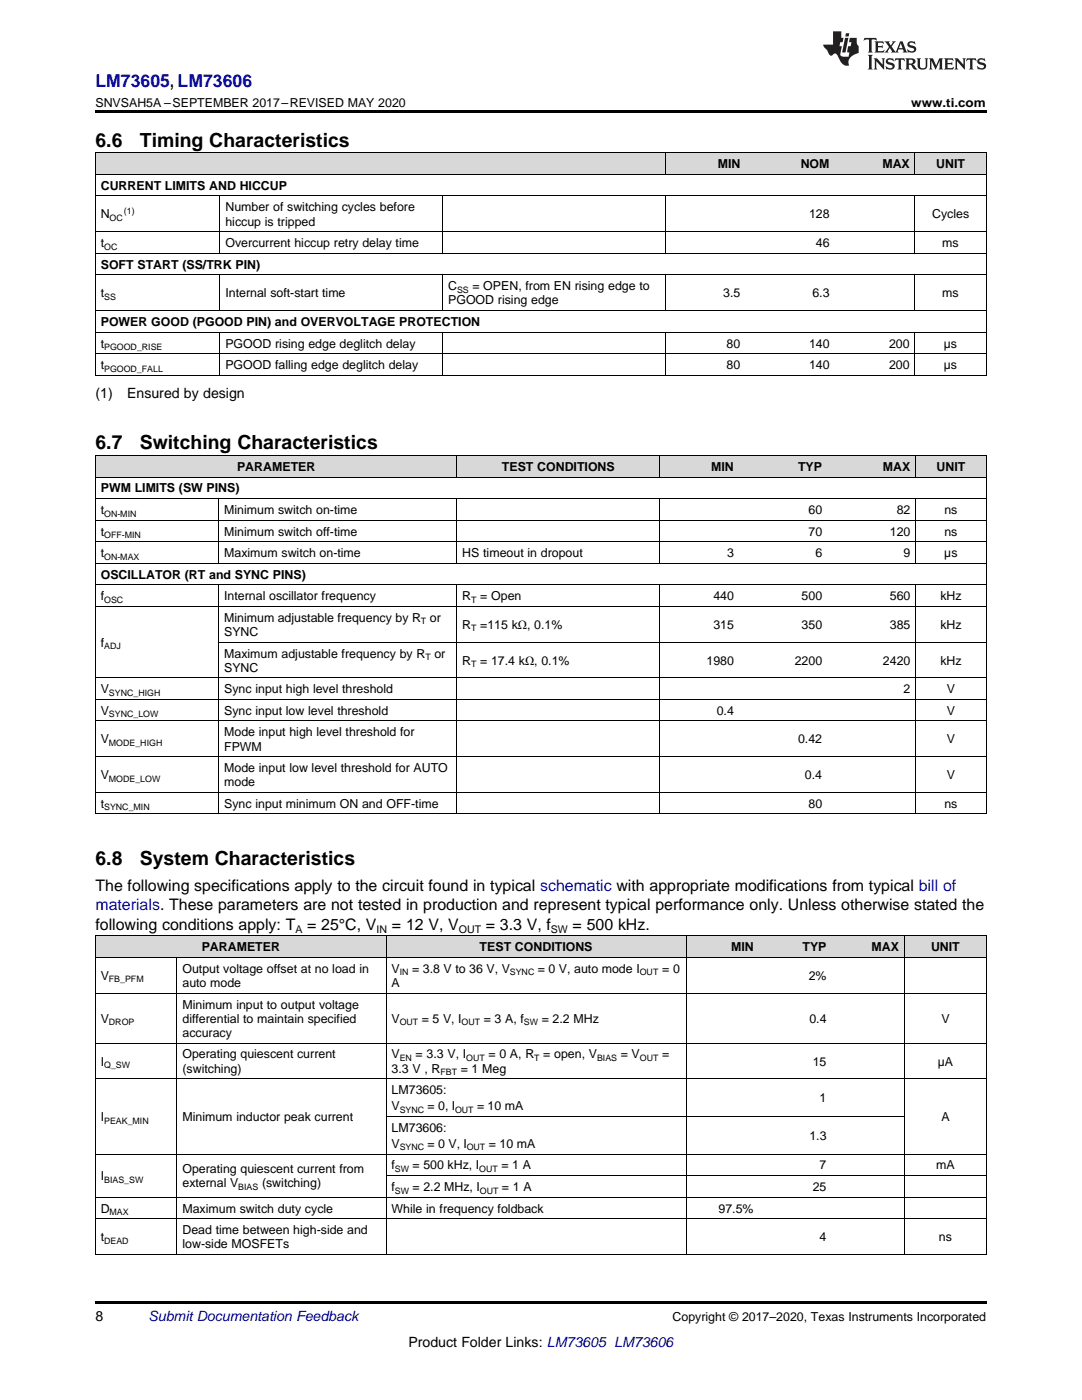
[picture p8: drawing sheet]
<svg xmlns="http://www.w3.org/2000/svg" width="216mm" height="279mm" viewBox="0 0 216 279" stroke-linecap="round" stroke-linejoin="round" font-family="sans-serif">
<defs><g id="words">
<g font-size="3.9">
<text x="19" y="29.3">6.6</text>
<text x="27.9" y="29.3">Timing Characteristics</text>
<text x="19" y="89.7">6.7</text>
<text x="27.9" y="89.7">Switching Characteristics</text>
<text x="19" y="172.6">6.8</text>
<text x="27.9" y="172.6">System Characteristics</text>
</g>
<text font-size="3.5" fill="#00f" x="19" y="17.3">LM73605, LM73606</text>
<g font-size="3.2">
<text x="19" y="177.8">The following specifications apply to the circuit found in typical schematic with appropriate modifications from typical bill of</text>
<text x="19" y="185.6">following conditions apply: T</text>
<text x="61.3" y="185.6">= 25°C, V</text>
<text x="78.2" y="185.6">= 12 V, V</text>
<text x="96.9" y="185.6">= 3.3 V, f</text>
<text x="114.3" y="185.6">= 500 kHz.</text>
</g>
<text font-size="3.2" fill="#00f" x="19" y="181.7">materials. These parameters are not tested in production and represent typical performance only. Unless otherwise stated the</text>
<g font-size="2.8">
<text x="19" y="79.5">(1)</text>
<text x="25.4" y="79.5">Ensured by design</text>
<text x="19" y="263.6">8</text>
<text x="81.5" y="268.9">Product Folder Links: LM73605 LM73606</text>
</g>
<text font-size="2.8" fill="#0000c8" x="29.6" y="263.6">Submit Documentation Feedback</text>
<g font-size="2.5">
<text x="19" y="21.4">SNVSAH5A –SEPTEMBER 2017–REVISED MAY 2020</text>
<text x="181.8" y="21.4">www.ti.com</text>
<text x="143.2" y="33.6">MIN</text>
<text x="159.8" y="33.6">NOM</text>
<text x="176.1" y="33.6">MAX</text>
<text x="186.8" y="33.6">UNIT</text>
<text x="20.1" y="37.9">CURRENT LIMITS AND HICCUP</text>
<text x="20.1" y="43.6">N</text>
<text x="45" y="42.2">Number of switching cycles before</text>
<text x="45" y="45">hiccup is tripped</text>
<text x="161.4" y="43.6">128</text>
<text x="186" y="43.6">Cycles</text>
<text x="20.1" y="49.3">t</text>
<text x="20.1" y="53.6">SOFT START (SS/TRK PIN)</text>
<text x="45" y="49.3">Overcurrent hiccup retry delay time</text>
<text x="162.8" y="49.3">46</text>
<text x="188" y="49.3">ms</text>
<text x="20.1" y="59.3">t</text>
<text x="45" y="59.3">Internal soft-start time</text>
<text x="89.4" y="57.9">C</text>
<text x="94.3" y="57.9">= OPEN, from EN rising edge to</text>
<text x="144.3" y="59.3">3.5</text>
<text x="162.1" y="59.3">6.3</text>
<text x="188" y="59.3">ms</text>
<text x="20.1" y="65.1">POWER GOOD (PGOOD PIN) and OVERVOLTAGE PROTECTION</text>
<text x="89.4" y="60.7">PGOOD rising edge</text>
<text x="20.1" y="69.4">t</text>
<text x="45" y="69.4">PGOOD rising edge deglitch delay</text>
<text x="145" y="69.4">80</text>
<text x="161.4" y="69.4">140</text>
<text x="177.4" y="69.4">200</text>
<text x="188.3" y="69.4">µs</text>
<text x="20.1" y="73.7">t</text>
<text x="45" y="73.7">PGOOD falling edge deglitch delay</text>
<text x="145" y="73.7">80</text>
<text x="161.4" y="73.7">140</text>
<text x="177.4" y="73.7">200</text>
<text x="188.3" y="73.7">µs</text>
<text x="47.3" y="94">PARAMETER</text>
<text x="100.2" y="94">TEST CONDITIONS</text>
<text x="141.9" y="94">MIN</text>
<text x="159.2" y="94">TYP</text>
<text x="176.2" y="94">MAX</text>
<text x="186.9" y="94">UNIT</text>
<text x="20.1" y="98.3">PWM LIMITS (SW PINS)</text>
<text x="20.1" y="102.6">t</text>
<text x="20.1" y="106.9">t</text>
<text x="44.7" y="102.6">Minimum switch on-time</text>
<text x="44.7" y="106.9">Minimum switch off-time</text>
<text x="161.3" y="102.6">60</text>
<text x="161.3" y="106.9">70</text>
<text x="177.6" y="106.9">120</text>
<text x="178.9" y="102.6">82</text>
<text x="188.5" y="102.6">ns</text>
<text x="188.5" y="106.9">ns</text>
<text x="20.1" y="111.2">t</text>
<text x="44.7" y="111.2">Maximum switch on-time</text>
<text x="92.3" y="111.2">HS timeout in dropout</text>
<text x="145.1" y="111.2">3</text>
<text x="162.7" y="111.2">6</text>
<text x="180.3" y="111.2">9</text>
<text x="188.4" y="111.2">µs</text>
<text x="20.1" y="115.5">OSCILLATOR (RT and SYNC PINS)</text>
<text x="20.1" y="119.8">f</text>
<text x="44.7" y="119.8">Internal oscillator frequency</text>
<text x="92.3" y="119.8">R</text>
<text x="95.8" y="119.8">= Open</text>
<text x="142.3" y="119.8">440</text>
<text x="159.9" y="119.8">500</text>
<text x="177.6" y="119.8">560</text>
<text x="187.6" y="119.8">kHz</text>
<text x="44.7" y="124.1">Minimum adjustable frequency by R</text>
<text x="85.8" y="124.1">or</text>
<text x="92.3" y="125.5">R</text>
<text x="95.8" y="125.5">=115 kΩ, 0.1%</text>
<text x="142.3" y="125.5">315</text>
<text x="159.9" y="125.5">350</text>
<text x="177.6" y="125.5">385</text>
<text x="187.6" y="125.5">kHz</text>
<text x="20.1" y="129.1">f</text>
<text x="44.7" y="126.9">SYNC</text>
<text x="44.7" y="131.2">Maximum adjustable frequency by R</text>
<text x="86.7" y="131.2">or</text>
<text x="44.7" y="134.1">SYNC</text>
<text x="92.3" y="132.6">R</text>
<text x="95.8" y="132.6">= 17.4 kΩ, 0.1%</text>
<text x="141" y="132.6">1980</text>
<text x="158.6" y="132.6">2200</text>
<text x="176.2" y="132.6">2420</text>
<text x="187.6" y="132.6">kHz</text>
<text x="20.1" y="138.4">V</text>
<text x="20.1" y="142.7">V</text>
<text x="44.7" y="138.4">Sync input high level threshold</text>
<text x="44.7" y="142.7">Sync input low level threshold</text>
<text x="143" y="142.7">0.4</text>
<text x="180.3" y="138.4">2</text>
<text x="188.9" y="138.4">V</text>
<text x="188.9" y="142.7">V</text>
<text x="20.1" y="148.4">V</text>
<text x="44.7" y="147">Mode input high level threshold for</text>
<text x="44.7" y="149.8">FPWM</text>
<text x="159.2" y="148.4">0.42</text>
<text x="188.9" y="148.4">V</text>
<text x="20.1" y="155.5">V</text>
<text x="44.7" y="154.1">Mode input low level threshold for AUTO</text>
<text x="160.6" y="155.5">0.4</text>
<text x="188.9" y="155.5">V</text>
<text x="20.1" y="161.2">t</text>
<text x="44.7" y="156.9">mode</text>
<text x="44.7" y="161.2">Sync input minimum ON and OFF-time</text>
<text x="161.3" y="161.2">80</text>
<text x="188.5" y="161.2">ns</text>
<text x="40.3" y="189.9">PARAMETER</text>
<text x="95.7" y="189.9">TEST CONDITIONS</text>
<text x="145.9" y="189.9">MIN</text>
<text x="160.1" y="189.9">TYP</text>
<text x="173.9" y="189.9">MAX</text>
<text x="185.8" y="189.9">UNIT</text>
<text x="20.1" y="195.6">V</text>
<text x="36.4" y="194.2">Output voltage offset at no load in</text>
<text x="36.4" y="197">auto mode</text>
<text x="78.1" y="194.2">V</text>
<text x="78.1" y="197">A</text>
<text x="82.2" y="194.2">= 3.8 V to 36 V, V</text>
<text x="107.3" y="194.2">= 0 V, auto mode I</text>
<text x="132.1" y="194.2">= 0</text>
<text x="161.4" y="195.6">2%</text>
<text x="36.4" y="201.3">Minimum input to output voltage</text>
<text x="20.1" y="204.1">V</text>
<text x="36.4" y="204.1">differential to maintain specified</text>
<text x="36.4" y="206.9">accuracy</text>
<text x="78.1" y="204.1">V</text>
<text x="84.2" y="204.1">= 5 V, I</text>
<text x="96.5" y="204.1">= 3 A, f</text>
<text x="108.1" y="204.1">= 2.2 MHz</text>
<text x="161.5" y="204.1">0.4</text>
<text x="187.9" y="204.1">V</text>
<text x="20.1" y="212.7">I</text>
<text x="36.4" y="211.2">Operating quiescent current</text>
<text x="36.4" y="214.1">(switching)</text>
<text x="78.1" y="211.2">V</text>
<text x="78.1" y="214.1">3.3 V , R</text>
<text x="82.9" y="211.2">= 3.3 V, I</text>
<text x="91.9" y="214.1">= 1 Meg</text>
<text x="97.5" y="211.2">= 0 A, R</text>
<text x="108.4" y="211.2">= open, V</text>
<text x="123.9" y="211.2">= V</text>
<text x="132.1" y="211.2">=</text>
<text x="162.2" y="212.7">15</text>
<text x="187.1" y="212.7">µA</text>
<text x="78.1" y="218.4">LM73605:</text>
<text x="78.1" y="221.6">V</text>
<text x="85.3" y="221.6">= 0, I</text>
<text x="95.2" y="221.6">= 10 mA</text>
<text x="163.5" y="220">1</text>
<text x="20.1" y="223.7">I</text>
<text x="36.4" y="223.7">Minimum inductor peak current</text>
<text x="78.1" y="225.9">LM73606:</text>
<text x="161.5" y="227.5">1.3</text>
<text x="187.9" y="223.7">A</text>
<text x="78.1" y="229.1">V</text>
<text x="78.1" y="233.4">f</text>
<text x="82.3" y="233.4">= 500 kHz, I</text>
<text x="85.3" y="229.1">= 0 V, I</text>
<text x="97.5" y="229.1">= 10 mA</text>
<text x="100.1" y="233.4">= 1 A</text>
<text x="163.5" y="233.4">7</text>
<text x="186.8" y="233.4">mA</text>
<text x="20.1" y="235.5">I</text>
<text x="36.4" y="234.1">Operating quiescent current from</text>
<text x="36.4" y="237">external V</text>
<text x="52.3" y="237">(switching)</text>
<text x="78.1" y="237.7">f</text>
<text x="82.3" y="237.7">= 2.2 MHz, I</text>
<text x="100.2" y="237.7">= 1 A</text>
<text x="162.2" y="237.7">25</text>
<text x="20.1" y="242">D</text>
<text x="36.4" y="242">Maximum switch duty cycle</text>
<text x="78.1" y="242">While in frequency foldback</text>
<text x="143.4" y="242">97.5%</text>
<text x="20.1" y="247.7">t</text>
<text x="36.4" y="246.3">Dead time between high-side and</text>
<text x="36.4" y="249.1">low-side MOSFETs</text>
<text x="163.5" y="247.7">4</text>
<text x="187.4" y="247.7">ns</text>
<text x="134.2" y="263.6">Copyright © 2017–2020, Texas Instruments Incorporated</text>
</g>
<g font-size="2.1">
<text x="58.9" y="186.2">A</text>
<text x="75.1" y="186.2">IN</text>
<text x="91.5" y="186.2">OUT</text>
<text x="109.9" y="186.2">SW</text>
</g>
<g font-size="1.8">
<text x="21.9" y="44.1">OC</text>
<text x="24.7" y="42.6">(1)</text>
<text x="20.8" y="49.8">OC</text>
<text x="20.8" y="59.8">SS</text>
<text x="91.2" y="58.4">SS</text>
<text x="20.8" y="69.8">PGOOD_RISE</text>
<text x="20.8" y="74.2">PGOOD_FALL</text>
<text x="20.8" y="103.1">ON-MIN</text>
<text x="20.8" y="107.4">OFF-MIN</text>
<text x="20.8" y="111.7">ON-MAX</text>
<text x="20.8" y="120.3">OSC</text>
<text x="84" y="124.6">T</text>
<text x="94" y="120.3">T</text>
<text x="20.8" y="129.6">ADJ</text>
<text x="84.9" y="131.7">T</text>
<text x="94" y="126">T</text>
<text x="94" y="133.1">T</text>
<text x="21.7" y="138.9">SYNC_HIGH</text>
<text x="21.7" y="143.2">SYNC_LOW</text>
<text x="21.7" y="148.9">MODE_HIGH</text>
<text x="21.7" y="156">MODE_LOW</text>
<text x="20.8" y="161.7">SYNC_MIN</text>
<text x="21.7" y="196.1">FB_PFM</text>
<text x="79.8" y="194.7">IN</text>
<text x="101.7" y="194.7">SYNC</text>
<text x="127.7" y="194.7">OUT</text>
<text x="21.7" y="204.6">DROP</text>
<text x="79.8" y="204.6">OUT</text>
<text x="92.1" y="204.6">OUT</text>
<text x="104.5" y="204.6">SW</text>
<text x="20.8" y="213.1">Q_SW</text>
<text x="79.8" y="211.7">EN</text>
<text x="87.9" y="214.6">FBT</text>
<text x="93" y="211.7">OUT</text>
<text x="106.6" y="211.7">T</text>
<text x="119.1" y="211.7">BIAS</text>
<text x="127.7" y="211.7">OUT</text>
<text x="20.8" y="224.2">PEAK_MIN</text>
<text x="79.8" y="222.1">SYNC</text>
<text x="90.8" y="222.1">OUT</text>
<text x="78.8" y="233.9">SW</text>
<text x="79.8" y="229.6">SYNC</text>
<text x="93.1" y="229.6">OUT</text>
<text x="95.6" y="233.9">OUT</text>
<text x="20.8" y="236">BIAS_SW</text>
<text x="47.6" y="237.5">BIAS</text>
<text x="78.8" y="238.2">SW</text>
<text x="95.7" y="238.2">OUT</text>
<text x="21.9" y="242.5">MAX</text>
<text x="20.8" y="248.2">DEAD</text>
</g>
</g></defs>
<g fill="#d8d8d8">
<path d="M19 186.8h16.3v4.3h-16.3z"/>
<path d="M35.3 186.8h41.8v4.3h-41.8z"/>
<path d="M77.1 186.8h59.8v4.3h-59.8z"/>
<path d="M136.9 186.8h14.6v4.3h-14.6z"/>
<path d="M151.5 186.8h14.5v4.3h-14.5z"/>
<path d="M166 186.8h14.5v4.3h-14.5z"/>
<path d="M180.5 186.8h16.3v4.3h-16.3z"/>
<path d="M19 90.9h24.7v4.3h-24.7z"/>
<path d="M43.7 90.9h47.5v4.3h-47.5z"/>
<path d="M91.2 90.9h40.5v4.3h-40.5z"/>
<path d="M131.7 90.9h15.8v4.3h-15.8z"/>
<path d="M147.5 90.9h17.6v4.3h-17.6z"/>
<path d="M165.1 90.9h17.6v4.3h-17.6z"/>
<path d="M182.7 90.9h14.1v4.3h-14.1z"/>
<path d="M19 30.6h24.9v4.3h-24.9z"/>
<path d="M43.9 30.6h44.5v4.3h-44.5z"/>
<path d="M88.4 30.6h44.4v4.3h-44.4z"/>
<path d="M132.8 30.6h16v4.3h-16z"/>
<path d="M148.8 30.6h17.8v4.3h-17.8z"/>
<path d="M166.6 30.6h16v4.3h-16z"/>
<path d="M182.6 30.6h14.2v4.3h-14.2z"/>
</g>
<path d="M19 22h177.8v.5h-177.8zM19 74.9h.2zM88.3 74.9h.1zM132.7 74.9h.1zM182.5 74.9h.1zM196.7 74.9h.1zM19 259.7h177.8v.5h-177.8z" fill="#000"/>
<g fill="none" stroke="#000" stroke-width=".2">
<path d="M19 39.1h177.8M19 34.8h177.8M19 30.5h177.8M19.1 30.5v44.4M43.9 39.1v11.5M88.3 39.1v11.5M132.8 30.5v4.4M132.8 39.1v11.5M182.5 30.5v4.4M182.5 39.1v11.5M196.8 30.5v44.4M19 54.8h177.8"/>
<path d="M19 50.5h177.8M19 46.2h177.8M43.9 54.9v7.1M88.3 54.9v7.1M132.8 54.9v7.1M182.5 54.9v7.1M19 74.9h177.8M19 70.6h177.8M19 66.3h177.8M19 62h177.8M43.9 66.3v8.6M88.3 66.3v8.6"/>
<path d="M132.8 66.3v8.6M182.5 66.3v8.6M19 99.5h177.8M19 95.2h177.8M19 90.9h177.8M19.1 90.9v71.6M43.6 99.6v12.9M91.1 90.9v4.3M91.1 99.6v12.9M131.6 90.9v4.3M131.6 99.6v12.9M182.7 90.9v4.3"/>
<path d="M182.7 99.6v12.9M196.8 90.9v71.6M19 116.7h177.8M19 112.4h177.8M19 108.1h177.8M19 103.8h177.8M43.6 116.8v45.7M91.1 116.8v45.7M131.6 116.8v45.7M182.7 116.8v45.7M19 139.6h177.8M19 135.3h177.8"/>
<path d="M19 121h177.8M43.7 128.1h153.1M19 158.1h177.8M19 151h177.8M19 143.9h177.8M19 162.4h177.8M19 198.2h177.8M19 191.1h177.8M19 186.8h177.8M19.1 186.8v63.6M35.3 191.1v59.3M77 186.8v63.6"/>
<path d="M136.9 186.8v63.6M180.5 186.8v63.6M196.8 186.8v63.6M19 215.3h177.8M19 208.2h177.8M19 238.9h177.8M19 230.3h177.8M77.1 234.6h119.7M77.1 222.8h103.4M19 250.3h177.8M19 243.2h177.8"/>
</g>
<g fill="#231f20">
<path d="M172.5 7.6l-.1 .5 .4-.2h.6v.1v2.1l-.2 .4h.9l-.2-.4v-2.1l.1-.1h.5l.5 .2-.2-.5zM174.5 8.3l.2 .3v1.5l-.2 .4h1.8l.2-.6a1.04 1.04 0 0 1-1.3 .2v-.7h.6l.3 .2v-.6l-.3 .2h-.6v-.6l.8-.1 .4 .3-.2-.5zM176.5 8.3l.9 1.1-.9 1.1h.8l-.2-.2 .4-.7 .5 .7-.2 .2h1.5l-.2-.2 .2-.4h.9l.1 .4-.2 .2h1l-.3-.3-.7-1.9h-.5l-.9 2-.8-1 .9-1h-.8l.1 .3-.4 .5-.3-.6 .1-.2zM179.7 8.6l.4 1h-.7zM181.3 8.4a.63 .63 0 0 0-.2 .7 .63 .63 0 0 0 .6 .4l.6 .2 .1 .2a.75 .75 0 0 1-.7 .4 .75 .75 0 0 1-.6-.5l.1 .7 .1-.1a1.11 1.11 0 0 0 1.5-.6 1.13 1.13 0 0 0-1.2-.8l-.1-.4a1.04 1.04 0 0 1 1.2 .2l-.2-.5-.2 .1-.4-.2zM173.2 10.9l.2 .4v2.2l-.2 .4h1l-.3-.4v-2.2l.3-.4zM174.3 11.6l.3 .4v1.5l-.3 .4h.8l-.2-.4v-1.3l1.5 1.7v-1.9l.2-.4h-.7l.2 .4v.9l-1.1-1.3zM177 11.8a.62 .62 0 0 0-.2 .7 .62 .62 0 0 0 .6 .4l.6 .1 .1 .3a.76 .76 0 0 1-.7 .3 .76 .76 0 0 1-.7-.4l.2 .7 .1-.1a1.11 1.11 0 0 0 1.5-.6 1.13 1.13 0 0 0-1.2-.8l-.1-.4a1.04 1.04 0 0 1 1.2 .2l-.2-.6-.2 .1-.5-.1zM178.7 11.6l-.2 .6a.61 .61 0 0 1 .8-.3v1.6l-.2 .4h.9l-.2-.4v-1.6a.63 .63 0 0 1 .7 .3l-.1-.6zM180.6 11.6l.3 .4v1.5l-.3 .4h1l-.2-.2-.1-.8 .6 .2a.76 .76 0 0 0 1.2 .7l-1-1a.58 .58 0 0 0 .6-.5 .58 .58 0 0 0-.5-.6zM181.4 11.9h.1a.45 .45 0 0 1 .5 .1 .45 .45 0 0 1 .1 .5l-.8 .2zM182.9 11.6l.2 .2a2.17 2.17 0 0 0 .3 1.9 .99 .99 0 0 0 1.6-.6v-1.1l.2-.4h-.7l.2 .2a1.92 1.92 0 0 1-.2 1.8 .6 .6 0 0 1-.9-.5v-1.1l.2-.4zM185.4 11.6l.2 .4v1.5l-.2 .4h.7l-.2-.4v-1.4l.8 1.8 .8-1.8v1.4l-.2 .4h.9l-.2-.4v-1.5l.2-.4h-.8l-.6 1.5-.6-1.5zM188.4 11.6l.2 .4v1.5l-.2 .4h1.8l.1-.6a1.04 1.04 0 0 1-1.2 .1v-.6h.5l.4 .2v-.6l-.4 .2h-.5v-.7h.8l.3 .3-.1-.6zM190.5 11.6l.2 .4v1.5l-.2 .4h.7l-.2-.4v-1.3l1.5 1.7v-1.9l.2-.4h-.7l.2 .4v.9l-1.1-1.3zM192.9 11.6l-.1 .6a.61 .61 0 0 1 .7-.3l.1 1.6-.3 .4h1l-.3-.4 .1-1.6a.63 .63 0 0 1 .7 .3l-.1-.6zM195.2 11.8a.62 .62 0 0 0-.2 .7 .62 .62 0 0 0 .6 .4l.6 .1 .1 .3a.76 .76 0 0 1-.7 .3 .76 .76 0 0 1-.6-.4l.1 .7 .1-.1a1.11 1.11 0 0 0 1.6-.6 1.13 1.13 0 0 0-1.3-.8l-.1-.4a1.04 1.04 0 0 1 1.2 .2l-.1-.6-.2 .1-.5-.1z"/>
<path d="M166.2 6.3v2.6h-1.9v.4l.8 .9a.91 .91 0 0 0 1 .8 .56 .56 0 0 1 .5-.3 .56 .56 0 0 1 .5 .3l.4 .8a1.53 1.53 0 0 0 1.9 1.2 1.54 1.54 0 0 1 1-2.1l.9-.3v-1.4a1.52 1.52 0 0 1-.4-1.6h-1.3l-.2 .8h.5l-.2 .8h-.5l-.1 1v.2l.4 .1-.2 .8a1.93 1.93 0 0 1-1.6-.3l.3-1.8h-.5l.2-.8h.4l.2-.8h-.4v-1.3zM168.6 7.6l-.6 2.9h.7l.6-2.9zM168.8 6.6l-.1 .7h.6l.2-.7z"/>
</g>
<use href="#words"/>
</svg>
